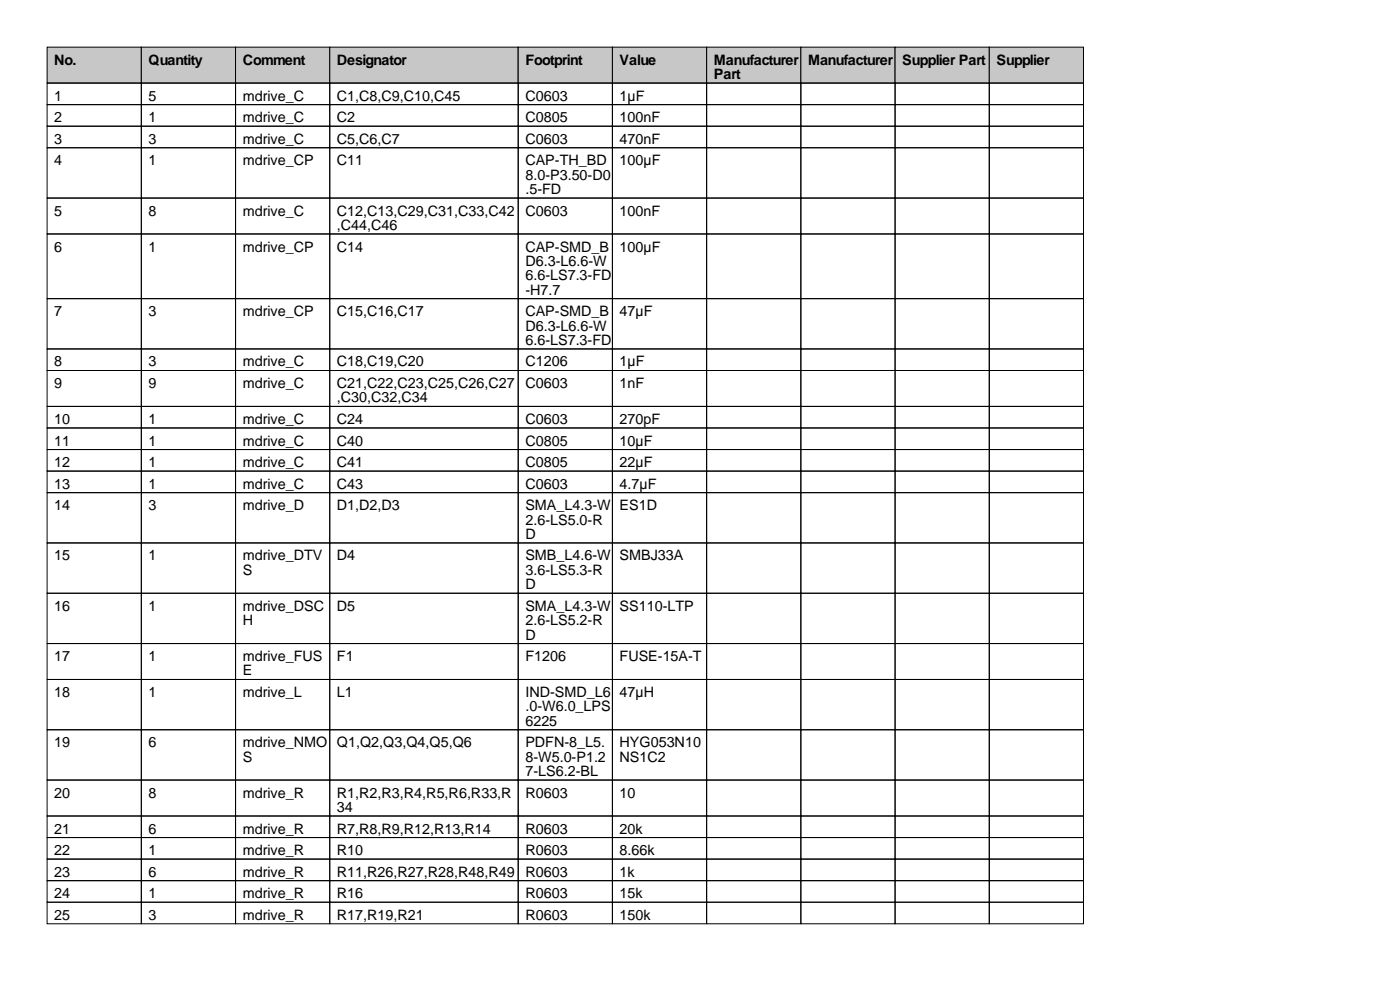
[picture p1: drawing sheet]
<svg xmlns="http://www.w3.org/2000/svg" width="297mm" height="210mm" viewBox="0 0 297 210" stroke-linecap="round" stroke-linejoin="round" font-family="sans-serif">
<defs><g id="words">
<g font-size="3">
<text x="11.5" y="13.7">No.</text>
<text x="31.5" y="13.7">Quantity</text>
<text x="51.5" y="13.7">Comment</text>
<text x="71.5" y="13.7">Designator</text>
<text x="111.5" y="13.7">Footprint</text>
<text x="131.5" y="13.7">Value</text>
<text x="151.5" y="13.7">Manufacturer</text>
<text x="151.5" y="16.8">Part</text>
<text x="171.5" y="13.7">Manufacturer</text>
<text x="191.5" y="13.7">Supplier Part</text>
<text x="211.5" y="13.7">Supplier</text>
<text x="11.5" y="21.3">1</text>
<text x="31.5" y="21.3">5</text>
<text x="51.5" y="21.3">mdrive_C</text>
<text x="71.5" y="21.3">C1,C8,C9,C10,C45</text>
<text x="111.5" y="21.3">C0603</text>
<text x="131.5" y="21.3">1µF</text>
<text x="11.5" y="25.9">2</text>
<text x="31.5" y="25.9">1</text>
<text x="51.5" y="25.9">mdrive_C</text>
<text x="71.5" y="25.9">C2</text>
<text x="111.5" y="25.9">C0805</text>
<text x="131.5" y="25.9">100nF</text>
<text x="11.5" y="30.5">3</text>
<text x="11.5" y="35.1">4</text>
<text x="31.5" y="30.5">3</text>
<text x="31.5" y="35.1">1</text>
<text x="51.5" y="30.5">mdrive_C</text>
<text x="51.5" y="35.1">mdrive_CP</text>
<text x="71.5" y="30.5">C5,C6,C7</text>
<text x="71.5" y="35.1">C11</text>
<text x="111.5" y="30.5">C0603</text>
<text x="111.5" y="35.1">CAP-TH_BD</text>
<text x="131.5" y="30.5">470nF</text>
<text x="131.5" y="35.1">100µF</text>
<text x="111.5" y="38.1">8.0-P3.50-D0</text>
<text x="111.5" y="41.2">.5-FD</text>
<text x="11.5" y="45.7">5</text>
<text x="31.5" y="45.7">8</text>
<text x="51.5" y="45.7">mdrive_C</text>
<text x="71.5" y="45.7">C12,C13,C29,C31,C33,C42</text>
<text x="111.5" y="45.7">C0603</text>
<text x="131.5" y="45.7">100nF</text>
<text x="11.5" y="53.3">6</text>
<text x="31.5" y="53.3">1</text>
<text x="51.5" y="53.3">mdrive_CP</text>
<text x="71.5" y="48.8">,C44,C46</text>
<text x="71.5" y="53.3">C14</text>
<text x="111.5" y="53.3">CAP-SMD_B</text>
<text x="131.5" y="53.3">100µF</text>
<text x="111.5" y="56.4">D6.3-L6.6-W</text>
<text x="111.5" y="59.4">6.6-LS7.3-FD</text>
<text x="111.5" y="62.5">-H7.7</text>
<text x="11.5" y="67.1">7</text>
<text x="31.5" y="67.1">3</text>
<text x="51.5" y="67.1">mdrive_CP</text>
<text x="71.5" y="67.1">C15,C16,C17</text>
<text x="111.5" y="67.1">CAP-SMD_B</text>
<text x="111.5" y="70.1">D6.3-L6.6-W</text>
<text x="131.5" y="67.1">47µF</text>
<text x="11.5" y="77.7">8</text>
<text x="31.5" y="77.7">3</text>
<text x="51.5" y="77.7">mdrive_C</text>
<text x="71.5" y="77.7">C18,C19,C20</text>
<text x="111.5" y="73.2">6.6-LS7.3-FD</text>
<text x="111.5" y="77.7">C1206</text>
<text x="131.5" y="77.7">1µF</text>
<text x="11.5" y="82.3">9</text>
<text x="31.5" y="82.3">9</text>
<text x="51.5" y="82.3">mdrive_C</text>
<text x="71.5" y="82.3">C21,C22,C23,C25,C26,C27</text>
<text x="111.5" y="82.3">C0603</text>
<text x="131.5" y="82.3">1nF</text>
<text x="11.5" y="89.9">10</text>
<text x="31.5" y="89.9">1</text>
<text x="51.5" y="89.9">mdrive_C</text>
<text x="71.5" y="85.3">,C30,C32,C34</text>
<text x="71.5" y="89.9">C24</text>
<text x="111.5" y="89.9">C0603</text>
<text x="131.5" y="89.9">270pF</text>
<text x="11.5" y="94.5">11</text>
<text x="31.5" y="94.5">1</text>
<text x="51.5" y="94.5">mdrive_C</text>
<text x="71.5" y="94.5">C40</text>
<text x="111.5" y="94.5">C0805</text>
<text x="131.5" y="94.5">10µF</text>
<text x="11.5" y="99.1">12</text>
<text x="31.5" y="99.1">1</text>
<text x="51.5" y="99.1">mdrive_C</text>
<text x="71.5" y="99.1">C41</text>
<text x="111.5" y="99.1">C0805</text>
<text x="131.5" y="99.1">22µF</text>
<text x="11.5" y="103.6">13</text>
<text x="31.5" y="103.6">1</text>
<text x="51.5" y="103.6">mdrive_C</text>
<text x="71.5" y="103.6">C43</text>
<text x="111.5" y="103.6">C0603</text>
<text x="131.5" y="103.6">4.7µF</text>
<text x="11.5" y="108.2">14</text>
<text x="31.5" y="108.2">3</text>
<text x="51.5" y="108.2">mdrive_D</text>
<text x="71.5" y="108.2">D1,D2,D3</text>
<text x="111.5" y="108.2">SMA_L4.3-W</text>
<text x="111.5" y="111.3">2.6-LS5.0-R</text>
<text x="131.5" y="108.2">ES1D</text>
<text x="11.5" y="118.9">15</text>
<text x="31.5" y="118.9">1</text>
<text x="51.5" y="118.9">mdrive_DTV</text>
<text x="71.5" y="118.9">D4</text>
<text x="111.5" y="114.3">D</text>
<text x="111.5" y="118.9">SMB_L4.6-W</text>
<text x="131.5" y="118.9">SMBJ33A</text>
<text x="51.5" y="121.9">S</text>
<text x="111.5" y="121.9">3.6-LS5.3-R</text>
<text x="111.5" y="125">D</text>
<text x="11.5" y="129.5">16</text>
<text x="31.5" y="129.5">1</text>
<text x="51.5" y="129.5">mdrive_DSC</text>
<text x="71.5" y="129.5">D5</text>
<text x="111.5" y="129.5">SMA_L4.3-W</text>
<text x="131.5" y="129.5">SS110-LTP</text>
<text x="51.5" y="132.6">H</text>
<text x="111.5" y="132.6">2.6-LS5.2-R</text>
<text x="111.5" y="135.6">D</text>
<text x="11.5" y="140.2">17</text>
<text x="31.5" y="140.2">1</text>
<text x="51.5" y="140.2">mdrive_FUS</text>
<text x="51.5" y="143.3">E</text>
<text x="71.5" y="140.2">F1</text>
<text x="111.5" y="140.2">F1206</text>
<text x="131.5" y="140.2">FUSE-15A-T</text>
<text x="11.5" y="147.8">18</text>
<text x="31.5" y="147.8">1</text>
<text x="51.5" y="147.8">mdrive_L</text>
<text x="71.5" y="147.8">L1</text>
<text x="111.5" y="147.8">IND-SMD_L6</text>
<text x="131.5" y="147.8">47µH</text>
<text x="111.5" y="150.9">.0-W6.0_LPS</text>
<text x="111.5" y="153.9">6225</text>
<text x="11.5" y="158.5">19</text>
<text x="31.5" y="158.5">6</text>
<text x="51.5" y="158.5">mdrive_NMO</text>
<text x="51.5" y="161.5">S</text>
<text x="71.5" y="158.5">Q1,Q2,Q3,Q4,Q5,Q6</text>
<text x="111.5" y="158.5">PDFN-8_L5.</text>
<text x="111.5" y="161.5">8-W5.0-P1.2</text>
<text x="131.5" y="158.5">HYG053N10</text>
<text x="131.5" y="161.5">NS1C2</text>
<text x="111.5" y="164.6">7-LS6.2-BL</text>
<text x="11.5" y="169.2">20</text>
<text x="31.5" y="169.2">8</text>
<text x="51.5" y="169.2">mdrive_R</text>
<text x="71.5" y="169.2">R1,R2,R3,R4,R5,R6,R33,R</text>
<text x="71.5" y="172.2">34</text>
<text x="111.5" y="169.2">R0603</text>
<text x="131.5" y="169.2">10</text>
<text x="11.5" y="176.8">21</text>
<text x="31.5" y="176.8">6</text>
<text x="51.5" y="176.8">mdrive_R</text>
<text x="71.5" y="176.8">R7,R8,R9,R12,R13,R14</text>
<text x="111.5" y="176.8">R0603</text>
<text x="131.5" y="176.8">20k</text>
<text x="11.5" y="181.4">22</text>
<text x="11.5" y="185.9">23</text>
<text x="31.5" y="181.4">1</text>
<text x="31.5" y="185.9">6</text>
<text x="51.5" y="181.4">mdrive_R</text>
<text x="51.5" y="185.9">mdrive_R</text>
<text x="71.5" y="181.4">R10</text>
<text x="71.5" y="185.9">R11,R26,R27,R28,R48,R49</text>
<text x="111.5" y="181.4">R0603</text>
<text x="111.5" y="185.9">R0603</text>
<text x="131.5" y="181.4">8.66k</text>
<text x="131.5" y="185.9">1k</text>
<text x="11.5" y="190.5">24</text>
<text x="31.5" y="190.5">1</text>
<text x="51.5" y="190.5">mdrive_R</text>
<text x="71.5" y="190.5">R16</text>
<text x="111.5" y="190.5">R0603</text>
<text x="131.5" y="190.5">15k</text>
<text x="11.5" y="195.1">25</text>
<text x="31.5" y="195.1">3</text>
<text x="51.5" y="195.1">mdrive_R</text>
<text x="71.5" y="195.1">R17,R19,R21</text>
<text x="111.5" y="195.1">R0603</text>
<text x="131.5" y="195.1">150k</text>
</g>
</g></defs>
<g fill="#c7c7c7" stroke="#000" stroke-width=".21">
<path d="M10 10h20v7.6h-20z"/>
<path d="M30 10h20v7.6h-20z"/>
<path d="M50 10h20v7.6h-20z"/>
<path d="M70 10h40v7.6h-40z"/>
<path d="M110 10h20v7.6h-20z"/>
<path d="M130 10h20v7.6h-20z"/>
<path d="M150 10h20v7.6h-20z"/>
<path d="M170 10h20v7.6h-20z"/>
<path d="M190 10h20v7.6h-20z"/>
<path d="M210 10h20v7.6h-20z"/>
</g>
<g fill="none" stroke="#000" stroke-width=".21">
<path d="M10 17.6h20v4.6h-20zM30 17.6h20v4.6h-20zM50 17.6h20v4.6h-20zM70 17.6h40v4.6h-40zM110 17.6h20v4.6h-20zM130 17.6h20v4.6h-20zM150 17.6h20v4.6h-20zM170 17.6h20v4.6h-20zM190 17.6h20v4.6h-20zM210 17.6h20v4.6h-20zM10 22.2h20v4.6h-20zM10 26.8h20v4.5h-20z"/>
<path d="M10 31.3h20v10.7h-20zM30 22.2h20v4.6h-20zM30 26.8h20v4.5h-20zM30 31.3h20v10.7h-20zM50 22.2h20v4.6h-20zM50 26.8h20v4.5h-20zM50 31.3h20v10.7h-20zM70 22.2h40v4.6h-40zM70 26.8h40v4.5h-40zM70 31.3h40v10.7h-40zM110 22.2h20v4.6h-20zM110 26.8h20v4.5h-20z"/>
<path d="M110 31.3h20v10.7h-20zM130 22.2h20v4.6h-20zM130 26.8h20v4.5h-20zM130 31.3h20v10.7h-20zM150 22.2h20v4.6h-20zM150 26.8h20v4.5h-20zM150 31.3h20v10.7h-20zM170 22.2h20v4.6h-20zM170 26.8h20v4.5h-20zM170 31.3h20v10.7h-20zM190 22.2h20v4.6h-20zM190 26.8h20v4.5h-20z"/>
<path d="M190 31.3h20v10.7h-20zM210 22.2h20v4.6h-20zM210 26.8h20v4.5h-20zM210 31.3h20v10.7h-20zM10 42h20v7.6h-20zM10 49.6h20v13.7h-20zM30 42h20v7.6h-20zM30 49.6h20v13.7h-20zM50 42h20v7.6h-20zM50 49.6h20v13.7h-20zM70 42h40v7.6h-40zM70 49.6h40v13.7h-40z"/>
<path d="M110 42h20v7.6h-20zM110 49.6h20v13.7h-20zM130 42h20v7.6h-20zM130 49.6h20v13.7h-20zM150 42h20v7.6h-20zM150 49.6h20v13.7h-20zM170 42h20v7.6h-20zM170 49.6h20v13.7h-20zM190 42h20v7.6h-20zM190 49.6h20v13.7h-20zM210 42h20v7.6h-20zM210 49.6h20v13.7h-20z"/>
<path d="M10 63.3h20v10.7h-20zM10 74h20v4.6h-20zM10 78.6h20v7.6h-20zM30 63.3h20v10.7h-20zM30 74h20v4.6h-20zM30 78.6h20v7.6h-20zM50 63.3h20v10.7h-20zM50 74h20v4.6h-20zM50 78.6h20v7.6h-20zM70 63.3h40v10.7h-40zM70 74h40v4.6h-40zM70 78.6h40v7.6h-40z"/>
<path d="M110 63.3h20v10.7h-20zM110 74h20v4.6h-20zM110 78.6h20v7.6h-20zM130 63.3h20v10.7h-20zM130 74h20v4.6h-20zM130 78.6h20v7.6h-20zM150 63.3h20v10.7h-20zM150 74h20v4.6h-20zM150 78.6h20v7.6h-20zM170 63.3h20v10.7h-20zM170 74h20v4.6h-20zM170 78.6h20v7.6h-20z"/>
<path d="M190 63.3h20v10.7h-20zM190 74h20v4.6h-20zM190 78.6h20v7.6h-20zM210 63.3h20v10.7h-20zM210 74h20v4.6h-20zM210 78.6h20v7.6h-20zM10 86.2h20v4.6h-20zM10 90.8h20v4.5h-20zM10 95.3h20v4.6h-20zM10 99.9h20v4.6h-20zM30 86.2h20v4.6h-20zM30 90.8h20v4.5h-20z"/>
<path d="M30 95.3h20v4.6h-20zM30 99.9h20v4.6h-20zM50 86.2h20v4.6h-20zM50 90.8h20v4.5h-20zM50 95.3h20v4.6h-20zM50 99.9h20v4.6h-20zM70 86.2h40v4.6h-40zM70 90.8h40v4.5h-40zM70 95.3h40v4.6h-40zM70 99.9h40v4.6h-40zM110 86.2h20v4.6h-20zM110 90.8h20v4.5h-20z"/>
<path d="M110 95.3h20v4.6h-20zM110 99.9h20v4.6h-20zM130 86.2h20v4.6h-20zM130 90.8h20v4.5h-20zM130 95.3h20v4.6h-20zM130 99.9h20v4.6h-20zM150 86.2h20v4.6h-20zM150 90.8h20v4.5h-20zM150 95.3h20v4.6h-20zM150 99.9h20v4.6h-20zM170 86.2h20v4.6h-20zM170 90.8h20v4.5h-20z"/>
<path d="M170 95.3h20v4.6h-20zM170 99.9h20v4.6h-20zM190 86.2h20v4.6h-20zM190 90.8h20v4.5h-20zM190 95.3h20v4.6h-20zM190 99.9h20v4.6h-20zM210 86.2h20v4.6h-20zM210 90.8h20v4.5h-20zM210 95.3h20v4.6h-20zM210 99.9h20v4.6h-20zM10 104.5h20v10.7h-20zM10 115.2h20v10.6h-20z"/>
<path d="M30 104.5h20v10.7h-20zM30 115.2h20v10.6h-20zM50 104.5h20v10.7h-20zM50 115.2h20v10.6h-20zM70 104.5h40v10.7h-40zM70 115.2h40v10.6h-40zM110 104.5h20v10.7h-20zM110 115.2h20v10.6h-20zM130 104.5h20v10.7h-20zM130 115.2h20v10.6h-20zM150 104.5h20v10.7h-20zM150 115.2h20v10.6h-20z"/>
<path d="M170 104.5h20v10.7h-20zM170 115.2h20v10.6h-20zM190 104.5h20v10.7h-20zM190 115.2h20v10.6h-20zM210 104.5h20v10.7h-20zM210 115.2h20v10.6h-20zM10 125.8h20v10.7h-20zM10 136.5h20v7.6h-20zM30 125.8h20v10.7h-20zM30 136.5h20v7.6h-20zM50 125.8h20v10.7h-20zM50 136.5h20v7.6h-20z"/>
<path d="M70 125.8h40v10.7h-40zM70 136.5h40v7.6h-40zM110 125.8h20v10.7h-20zM110 136.5h20v7.6h-20zM130 125.8h20v10.7h-20zM130 136.5h20v7.6h-20zM150 125.8h20v10.7h-20zM150 136.5h20v7.6h-20zM170 125.8h20v10.7h-20zM170 136.5h20v7.6h-20zM190 125.8h20v10.7h-20zM190 136.5h20v7.6h-20z"/>
<path d="M210 125.8h20v10.7h-20zM210 136.5h20v7.6h-20zM10 144.1h20v10.7h-20zM10 154.8h20v10.6h-20zM30 144.1h20v10.7h-20zM30 154.8h20v10.6h-20zM50 144.1h20v10.7h-20zM50 154.8h20v10.6h-20zM70 144.1h40v10.7h-40zM70 154.8h40v10.6h-40zM110 144.1h20v10.7h-20zM110 154.8h20v10.6h-20z"/>
<path d="M130 144.1h20v10.7h-20zM130 154.8h20v10.6h-20zM150 144.1h20v10.7h-20zM150 154.8h20v10.6h-20zM170 144.1h20v10.7h-20zM170 154.8h20v10.6h-20zM190 144.1h20v10.7h-20zM190 154.8h20v10.6h-20zM210 144.1h20v10.7h-20zM210 154.8h20v10.6h-20zM10 165.4h20v7.7h-20zM10 173.1h20v4.5h-20z"/>
<path d="M10 177.6h20v4.6h-20zM30 165.4h20v7.7h-20zM30 173.1h20v4.5h-20zM30 177.6h20v4.6h-20zM50 165.4h20v7.7h-20zM50 173.1h20v4.5h-20zM50 177.6h20v4.6h-20zM70 165.4h40v7.7h-40zM70 173.1h40v4.5h-40zM70 177.6h40v4.6h-40zM110 165.4h20v7.7h-20zM110 173.1h20v4.5h-20z"/>
<path d="M110 177.6h20v4.6h-20zM130 165.4h20v7.7h-20zM130 173.1h20v4.5h-20zM130 177.6h20v4.6h-20zM150 165.4h20v7.7h-20zM150 173.1h20v4.5h-20zM150 177.6h20v4.6h-20zM170 165.4h20v7.7h-20zM170 173.1h20v4.5h-20zM170 177.6h20v4.6h-20zM190 165.4h20v7.7h-20zM190 173.1h20v4.5h-20z"/>
<path d="M190 177.6h20v4.6h-20zM210 165.4h20v7.7h-20zM210 173.1h20v4.5h-20zM210 177.6h20v4.6h-20zM10 182.2h20v4.6h-20zM10 186.8h20v4.6h-20zM10 191.4h20v4.5h-20zM30 182.2h20v4.6h-20zM30 186.8h20v4.6h-20zM30 191.4h20v4.5h-20zM50 182.2h20v4.6h-20zM50 186.8h20v4.6h-20z"/>
<path d="M50 191.4h20v4.5h-20zM70 182.2h40v4.6h-40zM70 186.8h40v4.6h-40zM70 191.4h40v4.5h-40zM110 182.2h20v4.6h-20zM110 186.8h20v4.6h-20zM110 191.4h20v4.5h-20zM130 182.2h20v4.6h-20zM130 186.8h20v4.6h-20zM130 191.4h20v4.5h-20zM150 182.2h20v4.6h-20zM150 186.8h20v4.6h-20z"/>
<path d="M150 191.4h20v4.5h-20zM170 182.2h20v4.6h-20zM170 186.8h20v4.6h-20zM170 191.4h20v4.5h-20zM190 182.2h20v4.6h-20zM190 186.8h20v4.6h-20zM190 191.4h20v4.5h-20zM210 182.2h20v4.6h-20zM210 186.8h20v4.6h-20zM210 191.4h20v4.5h-20z"/>
</g>
<use href="#words"/>
</svg>
